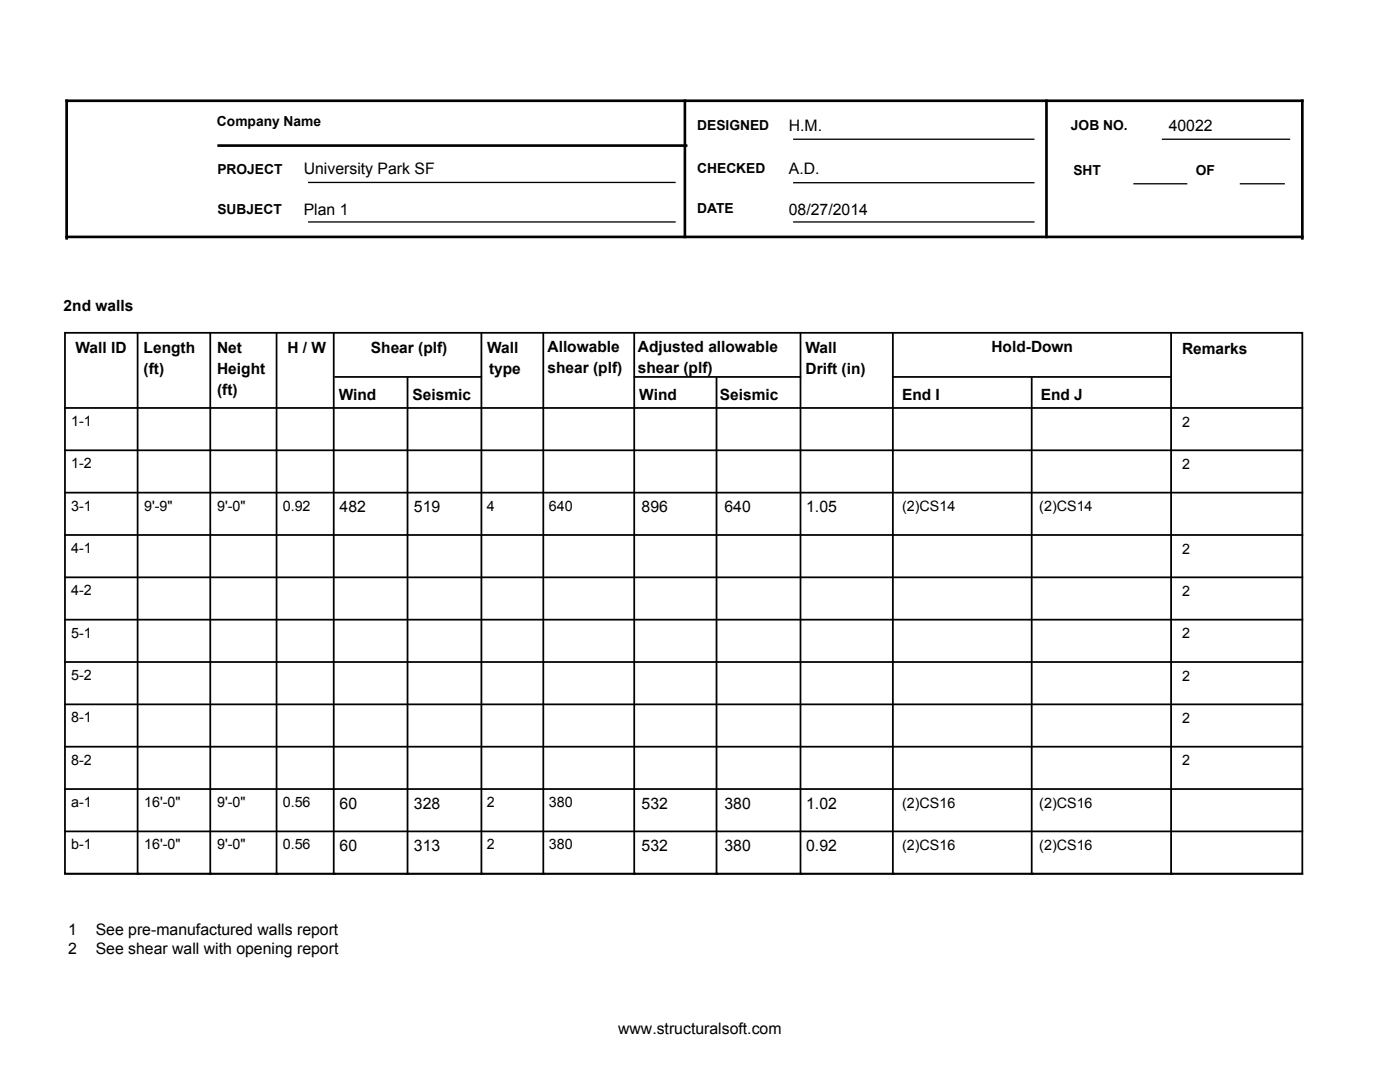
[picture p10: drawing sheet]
<svg xmlns="http://www.w3.org/2000/svg" width="279mm" height="216mm" viewBox="0 0 279 216" stroke-linecap="round" stroke-linejoin="round" font-family="sans-serif">
<defs><g id="words">
<g font-size="3.2">
<text x="157.4" y="26.2">H.M.</text>
<text x="233.2" y="26.2">40022</text>
<text x="60.6" y="34.8">University Park SF</text>
<text x="157.4" y="34.8">A.D.</text>
<text x="60.6" y="43">Plan 1</text>
<text x="157.4" y="43">08/27/2014</text>
<text x="67.8" y="102.2">482</text>
<text x="82.6" y="102.2">519</text>
<text x="128" y="102.2">896</text>
<text x="144.6" y="102.2">640</text>
<text x="160.9" y="102.2">1.05</text>
<text x="67.8" y="161.3">60</text>
<text x="82.6" y="161.3">328</text>
<text x="128" y="161.3">532</text>
<text x="144.6" y="161.3">380</text>
<text x="160.9" y="161.3">1.02</text>
<text x="67.8" y="169.8">60</text>
<text x="82.6" y="169.8">313</text>
<text x="128" y="169.8">532</text>
<text x="144.6" y="169.8">380</text>
<text x="160.9" y="169.8">0.92</text>
<text x="13.6" y="186.5">1</text>
<text x="13.6" y="190.4">2</text>
<text x="19.1" y="186.5">See pre-manufactured walls report</text>
<text x="19.1" y="190.4">See shear wall with opening report</text>
<text x="123.3" y="206.4">www.structuralsoft.com</text>
</g>
<g font-size="3.1">
<text x="12.7" y="62.1">2nd walls</text>
<text x="15.1" y="70.3">Wall ID</text>
<text x="28.7" y="70.3">Length</text>
<text x="43.3" y="70.3">Net</text>
<text x="57.4" y="70.3">H / W</text>
<text x="74" y="70.3">Shear (plf)</text>
<text x="97.2" y="70.3">Wall</text>
<text x="109.3" y="70.2">Allowable</text>
<text x="127.3" y="70.2">Adjusted allowable</text>
<text x="160.8" y="70.3">Wall</text>
<text x="197.9" y="70.3">Hold-Down</text>
<text x="235.9" y="70.5">Remarks</text>
<text x="28.7" y="74.5">(ft)</text>
<text x="43.3" y="74.5">Height</text>
<text x="97.6" y="74.5">type</text>
<text x="109.3" y="74.4">shear (plf)</text>
<text x="127.3" y="74.4">shear (plf)</text>
<text x="160.8" y="74.5">Drift (in)</text>
<text x="43.3" y="78.7">(ft)</text>
<text x="67.6" y="79.7">Wind</text>
<text x="82.3" y="79.7">Seismic</text>
<text x="127.6" y="79.7">Wind</text>
<text x="143.7" y="79.7">Seismic</text>
<text x="180" y="79.9">End I</text>
<text x="207.7" y="79.9">End J</text>
</g>
<g font-size="2.9">
<text x="14.2" y="85">1-1</text>
<text x="235.9" y="85.1">2</text>
<text x="14.2" y="93.5">1-2</text>
<text x="235.9" y="93.6">2</text>
<text x="14.2" y="101.9">3-1</text>
<text x="28.8" y="101.9">9'-9&quot;</text>
<text x="43.3" y="101.9">9'-0&quot;</text>
<text x="56.4" y="101.9">0.92</text>
<text x="97.2" y="101.9">4</text>
<text x="109.5" y="101.9">640</text>
<text x="180" y="102">(2)CS14</text>
<text x="207.4" y="102">(2)CS14</text>
<text x="14.2" y="110.3">4-1</text>
<text x="235.9" y="110.5">2</text>
<text x="14.2" y="118.8">4-2</text>
<text x="235.9" y="118.9">2</text>
<text x="14.2" y="127.2">5-1</text>
<text x="235.9" y="127.4">2</text>
<text x="14.2" y="135.7">5-2</text>
<text x="235.9" y="135.8">2</text>
<text x="14.2" y="144.1">8-1</text>
<text x="235.9" y="144.3">2</text>
<text x="14.2" y="152.6">8-2</text>
<text x="235.9" y="152.7">2</text>
<text x="14.2" y="161">a-1</text>
<text x="28.8" y="161">16'-0&quot;</text>
<text x="43.3" y="161">9'-0&quot;</text>
<text x="56.4" y="161">0.56</text>
<text x="97.2" y="161">2</text>
<text x="109.5" y="161">380</text>
<text x="180" y="161.1">(2)CS16</text>
<text x="207.4" y="161.1">(2)CS16</text>
<text x="14.2" y="169.5">b-1</text>
<text x="28.8" y="169.5">16'-0&quot;</text>
<text x="43.3" y="169.5">9'-0&quot;</text>
<text x="56.4" y="169.5">0.56</text>
<text x="97.2" y="169.5">2</text>
<text x="109.5" y="169.5">380</text>
<text x="180" y="169.6">(2)CS16</text>
<text x="207.4" y="169.6">(2)CS16</text>
</g>
<g font-size="2.8">
<text x="43.3" y="25.2">Company Name</text>
<text x="139.2" y="26">DESIGNED</text>
<text x="213.7" y="26">JOB NO.</text>
<text x="43.4" y="34.7">PROJECT</text>
<text x="139.2" y="34.6">CHECKED</text>
<text x="214.2" y="34.9">SHT</text>
<text x="238.7" y="34.9">OF</text>
<text x="43.4" y="42.7">SUBJECT</text>
<text x="139.2" y="42.5">DATE</text>
</g>
</g></defs>
<path d="M43.6 29.1h93.3M136.7 20.1v27.2M208.8 20.1v27.2M13.3 47.6v-27.5h246.6v27.5M13.3 47.3h246.6" fill="none" stroke="#000" stroke-width=".53"/>
<path d="M61.6 36.4h73.1M158.4 27.8h47.9M158.4 36.5h47.9M226.3 36.7h10.5M232 27.8h25.4M247.6 36.7h8.7M61.6 44.3h73.1M158.4 44.3h47.9" fill="none" stroke="#000" stroke-width=".26"/>
<g fill="none" stroke="#000" stroke-width=".35">
<path d="M13 66.4h246.9v107.9h-246.9zM27.5 66.5v107.8M42 66.5v107.8M55.2 66.5v107.8M66.6 66.5v107.8M66.9 75.2h29.1M81.3 75.5v98.8M96.1 66.5v107.8M108.4 66.5v107.8M126.6 66.5v107.8M126.6 75.2h33.1M143 75.5v98.8"/>
<path d="M159.8 66.5v107.8M178.2 75.2h55.5M178.2 66.5v107.8M205.9 75.5v98.8M233.7 66.5v107.8M13 98.3h246.9M13 89.9h246.9M13 81.4h246.9M13 115.2h246.9M13 106.8h246.9M13 132.1h246.9M13 123.6h246.9"/>
<path d="M13 157.4h246.9M13 149h246.9M13 140.5h246.9M13 174.3h246.9zM13 165.9h246.9"/>
</g>
<use href="#words"/>
</svg>
